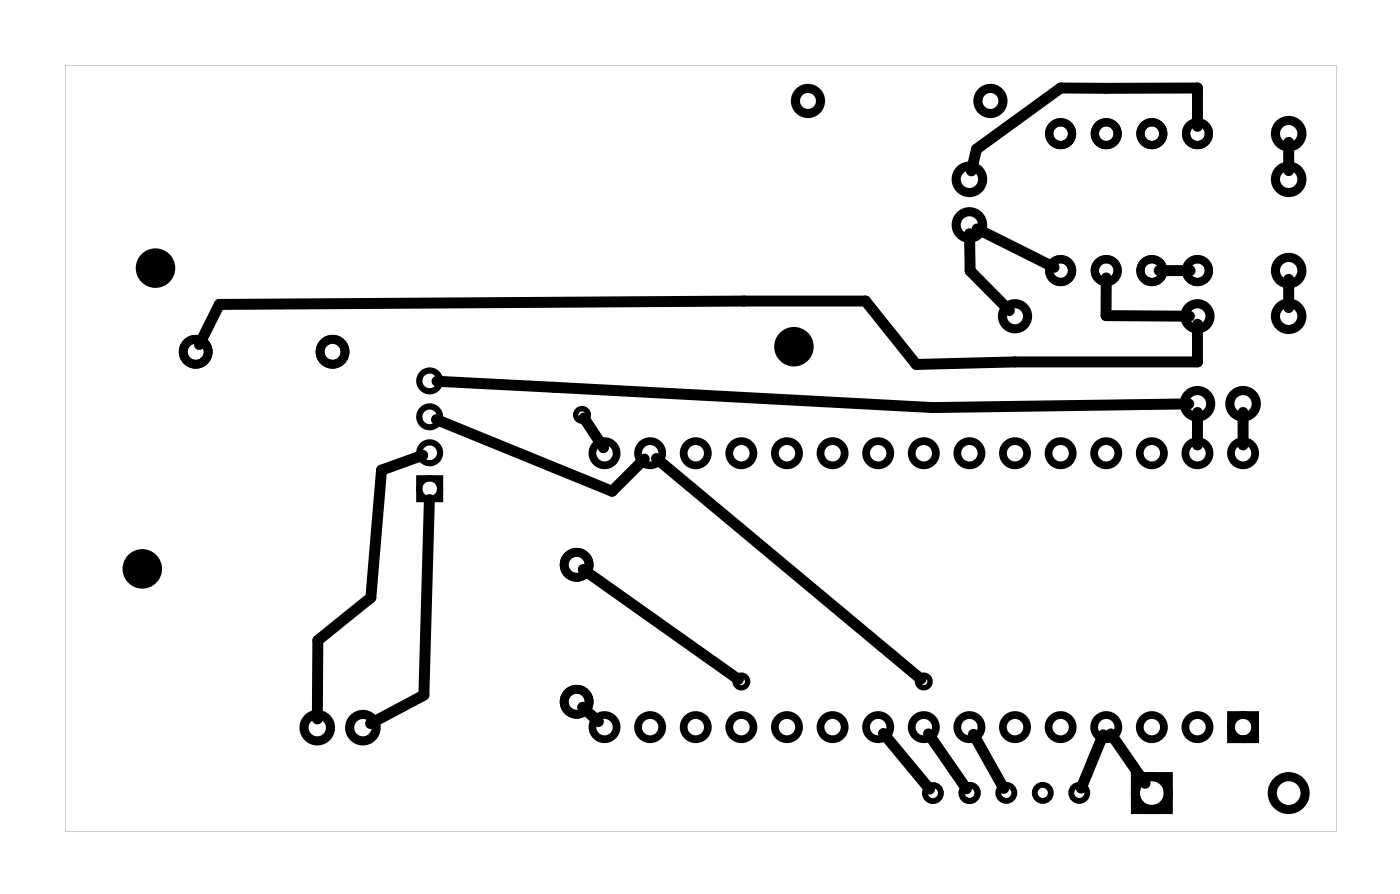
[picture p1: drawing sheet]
<svg xmlns="http://www.w3.org/2000/svg" width="78mm" height="50mm" viewBox="0 0 78 50" stroke-linecap="round" stroke-linejoin="round" font-family="sans-serif">
<path d="M3.6 3.6v42.7h70.8v-42.7zM3.6 3.6h70.8v42.7h-70.8z" fill="#000"/>
<g fill="none" stroke="#000" stroke-width=".43">
<path d="M68.6 39.8h1.3v1.3h-1.3z"/>
<circle cx="33.7" cy="25.2" r=".67"/>
<circle cx="36.2" cy="25.2" r=".67"/>
<circle cx="38.7" cy="25.2" r=".67"/>
<circle cx="41.3" cy="25.2" r=".67"/>
<circle cx="43.8" cy="25.2" r=".67"/>
<circle cx="46.4" cy="25.2" r=".67"/>
<circle cx="48.9" cy="25.2" r=".67"/>
<circle cx="51.4" cy="25.2" r=".67"/>
<circle cx="54" cy="25.2" r=".67"/>
<circle cx="56.5" cy="25.2" r=".67"/>
<circle cx="59.1" cy="25.2" r=".67"/>
<circle cx="61.6" cy="25.2" r=".67"/>
<circle cx="64.1" cy="25.2" r=".67"/>
<circle cx="66.7" cy="25.2" r=".67"/>
<circle cx="69.2" cy="25.2" r=".67"/>
<circle cx="33.7" cy="40.5" r=".67"/>
<circle cx="36.2" cy="40.5" r=".67"/>
<circle cx="38.7" cy="40.5" r=".67"/>
<circle cx="41.3" cy="40.5" r=".67"/>
<circle cx="43.8" cy="40.5" r=".67"/>
<circle cx="46.4" cy="40.5" r=".67"/>
<circle cx="48.9" cy="40.5" r=".67"/>
<circle cx="51.4" cy="40.5" r=".67"/>
<circle cx="54" cy="40.5" r=".67"/>
<circle cx="56.5" cy="40.5" r=".67"/>
<circle cx="59.1" cy="40.5" r=".67"/>
<circle cx="61.6" cy="40.5" r=".67"/>
<circle cx="64.1" cy="40.5" r=".67"/>
<circle cx="66.7" cy="40.5" r=".67"/>
<circle cx="69.2" cy="40.5" r=".67"/>
</g>
<g fill="none" stroke="#000" stroke-width=".33">
<circle cx="52" cy="44.1" r=".45"/>
<circle cx="54" cy="44.1" r=".45"/>
<circle cx="56" cy="44.1" r=".45"/>
<circle cx="58.1" cy="44.1" r=".45"/>
<circle cx="60.1" cy="44.1" r=".45"/>
</g>
<g fill="none" stroke="#000" stroke-width=".46">
<circle cx="59.1" cy="15.1" r=".64"/>
<circle cx="59.1" cy="7.4" r=".64"/>
<circle cx="61.6" cy="15.1" r=".64"/>
<circle cx="61.6" cy="7.4" r=".64"/>
<circle cx="64.1" cy="15.1" r=".64"/>
<circle cx="64.1" cy="7.4" r=".64"/>
<circle cx="66.7" cy="15.1" r=".64"/>
<circle cx="66.7" cy="7.4" r=".64"/>
</g>
<g fill="none" stroke="#000" stroke-width=".51">
<path d="M63.2 43.2h1.9v1.8h-1.9z"/>
<circle cx="45" cy="5.6" r=".7"/>
<circle cx="54" cy="10" r=".74"/>
<circle cx="54" cy="12.5" r=".74"/>
<circle cx="55.2" cy="5.6" r=".7"/>
<circle cx="56.5" cy="17.6" r=".7"/>
<circle cx="66.7" cy="17.6" r=".7"/>
<circle cx="71.8" cy="7.4" r=".74"/>
<circle cx="71.8" cy="15.1" r=".74"/>
<circle cx="71.8" cy="10" r=".74"/>
<circle cx="71.8" cy="17.6" r=".74"/>
<circle cx="66.7" cy="22.5" r=".74"/>
<circle cx="69.2" cy="22.5" r=".74"/>
<circle cx="17.7" cy="40.5" r=".74"/>
<circle cx="20.2" cy="40.5" r=".74"/>
<circle cx="64.1" cy="44.1" r=".91"/>
<circle cx="71.8" cy="44.1" r=".91"/>
</g>
<g fill="none" stroke="#000" stroke-width=".49">
<circle cx="10.9" cy="19.6" r=".69"/>
<circle cx="18.5" cy="19.6" r=".69"/>
<circle cx="32.1" cy="31.4" r=".69"/>
<circle cx="32.1" cy="39" r=".69"/>
</g>
<g fill="none" stroke="#000" stroke-width=".3">
<circle cx="32.4" cy="23.1" r=".35"/>
<circle cx="41.3" cy="37.9" r=".35"/>
<circle cx="51.4" cy="37.9" r=".35"/>
</g>
<g fill="none" stroke="#000" stroke-width=".35">
<path d="M23.3 26.6h1.2v1.2h-1.2z"/>
<circle cx="23.9" cy="25.2" r=".58"/>
<circle cx="23.9" cy="27.2" r=".58"/>
<circle cx="23.9" cy="23.2" r=".58"/>
<circle cx="23.9" cy="21.2" r=".58"/>
</g>
<g fill="#000">
<circle cx="8.7" cy="14.9" r="1.1"/>
<circle cx="44.2" cy="19.3" r="1.1"/>
<circle cx="7.9" cy="31.7" r="1.1"/>
</g>
<g fill="none" stroke="#000" stroke-width=".61">
<path d="M54 13v2.1l2.2 2.2M54.4 12.7l4.3 2.2M61.6 15.5v2.1h4.6M64.6 15.1h1.7M66.7 18v2.1h-10.2l-5.5 .2-2.8-3.5-36 .1-1.1 2.3M66.7 7v-2.1h-7.6l-4.7 3.4-.3 1.2M71.8 7.9v1.6M71.8 15.5v1.6M23.5 25.3l-2.3 .9-.5 7-3 2.4v4.4M23.9 27.8l-.3 10.9-3 1.6M24.3 23.3l9.8 4 1.8-1.8M24.3 21.2l27.6 1.5 14.3-.2"/>
<path d="M32.4 39.3l.9 .8M32.5 31.7l8.6 6.1M32.5 23.3l1.1 1.6v-.1M36.6 25.5l14.7 12.3M66.7 22.9v1.9M69.2 22.9v1.9M49.2 40.8l2.6 3.1M51.7 40.8l2.1 3.1M54.2 40.9l1.7 3M61.4 40.9l-1.2 3M61.9 40.8l1.9 2.8"/>
</g>
</svg>
